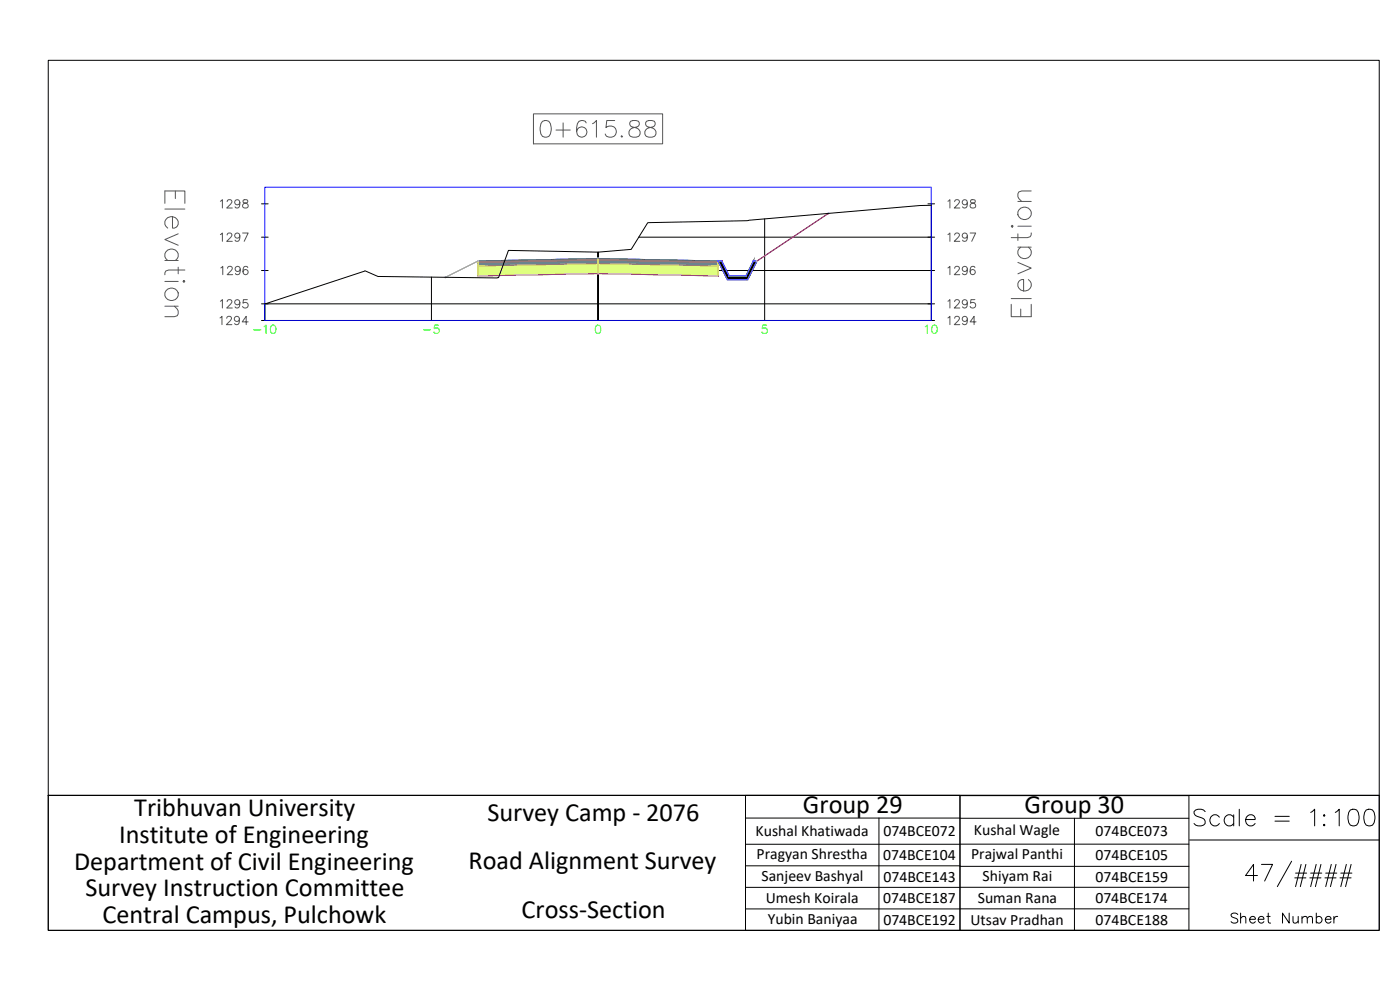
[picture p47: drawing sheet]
<svg xmlns="http://www.w3.org/2000/svg" width="420mm" height="297mm" viewBox="0 0 420 297" stroke-linecap="round" stroke-linejoin="round" font-family="sans-serif">
<defs><g id="words">
<text font-size="8.8" x="357" y="249.1">Scale = 1:100</text>
<g font-size="7.9">
<text x="40.3" y="244.7">Tribhuvan University</text>
<text x="241" y="244">Group 29</text>
<text x="307.5" y="244.1">Group 30</text>
<text x="146.3" y="246.4">Survey Camp - 2076</text>
<text x="35.7" y="252.8">Institute of Engineering</text>
<text x="22.2" y="261">Department of Civil Engineering</text>
<text x="140.6" y="260.7">Road Alignment Survey</text>
<text x="25.6" y="268.9">Survey Instruction Committee</text>
<text x="156.5" y="275.5">Cross-Section</text>
<text x="30.7" y="277.1">Central Campus, Pulchowk</text>
</g>
<text font-size="6.6" x="368.3" y="278.3">Sheet Number</text>
<g font-size="4.7">
<text x="226.8" y="251">Kushal Khatiwada</text>
<text x="265.1" y="250.9">074BCE072</text>
<text x="292.3" y="250.6">Kushal Wagle</text>
<text x="328.8" y="250.9">074BCE073</text>
<text x="227" y="257.7">Pragyan Shrestha</text>
<text x="291.4" y="257.8">Prajwal Panthi</text>
<text x="265" y="258">074BCE104</text>
<text x="328.8" y="258.1">074BCE105</text>
<text x="228.6" y="264.2">Sanjeev Bashyal</text>
<text x="265.1" y="264.5">074BCE143</text>
<text x="294.9" y="264.3">Shiyam Rai</text>
<text x="328.8" y="264.6">074BCE159</text>
<text x="229.8" y="271.1">Umesh Koirala</text>
<text x="265.1" y="271">074BCE187</text>
<text x="293.5" y="271">Suman Rana</text>
<text x="328.7" y="271">074BCE174</text>
<text x="230.4" y="277.1">Yubin Baniyaa</text>
<text x="265.1" y="277.4">074BCE192</text>
<text x="291.3" y="277.5">Utsav Pradhan</text>
<text x="328.8" y="277.4">074BCE188</text>
</g>
</g></defs>
<!-- layer: C-ANNO-VFRM -->
<path d="M76.1 99h2.2M79.2 98l.6-.5v2.5M81.5 97.7a.81 .81 0 0 1 1.2 .3 1.26 1.26 0 0 1-.8 2 1.6 1.6 0 0 1-.4-2.3zM127.1 99h2.1M131.6 97.5h-1.2l-.1 1.1a.88 .88 0 0 1 1.4 0 .88 .88 0 0 1-.2 1.3 .88 .88 0 0 1-1.3-.3M179 97.7a.82 .82 0 0 1 1.2 .3 1.26 1.26 0 0 1-.8 2 1.59 1.59 0 0 1-.4-2.3zM230.1 97.5h-1.2l-.1 1.1a.88 .88 0 0 1 1.3 0 .88 .88 0 0 1-.2 1.3 .88 .88 0 0 1-1.3-.3M277.7 98l.6-.5v2.5M280 97.7a.82 .82 0 0 1 1.1 .3 1.26 1.26 0 0 1-.8 2 1.59 1.59 0 0 1-.3-2.3z" fill="none" stroke="#0f0" stroke-width=".3"/>
<!-- layer: C-ROAD-SCTN-VIEW -->
<g fill="none" stroke="#545454" stroke-width=".3">
<path d="M160.1 34.2h38.8v9h-38.8zM162.8 36.4a1.63 1.63 0 0 1 2.4 .7 4.1 4.1 0 0 1-.5 3.8 1.63 1.63 0 0 1-2.4-.7 4.2 4.2 0 0 1 .5-3.8zM166.9 39h4.2M169 36.9v4.3M175.9 36.9a1.49 1.49 0 0 0-2.1-.5 4.6 4.6 0 0 0-.5 4 1.55 1.55 0 0 0 2.5 .2 1.55 1.55 0 0 0-.6-2.4 1.55 1.55 0 0 0-2.1 1.3M177.8 37.1l1.2-.9v5M184.5 36.2h-2.4l-.2 2.1a1.77 1.77 0 0 1 2.6-.1 1.77 1.77 0 0 1-.3 2.7 1.77 1.77 0 0 1-2.6-.7M189.2 36.4a1.01 1.01 0 0 0 .5 1.7 2.07 2.07 0 0 1 2.4 2.1l-.2 .5a1.96 1.96 0 0 1-3.1-.5 1.61 1.61 0 0 1 1.4-1.9l.9-.2a1.02 1.02 0 0 0 .5-1.7l-.7-.2zM194 36.4a1.01 1.01 0 0 0 .5 1.7 2.07 2.07 0 0 1 2.4 2.1l-.3 .5a1.96 1.96 0 0 1-3.1-.5 1.61 1.61 0 0 1 1.5-1.9l.9-.2a1.02 1.02 0 0 0 .5-1.7l-.7-.2zM52.6 57.3v2.3M186.6 40.7l-.2 .2 .2 .3 .3-.3M309.5 57.3h-2.9l-.8 .3-.3 .6v.8l1.1 1.4"/>
<path d="M49.5 61v-3.7h6v3.7M49.5 62.7h6M49.5 78.2h4M50.3 78.2a1.98 1.98 0 0 1 .6-3.5 1.98 1.98 0 0 1 2.6 2.3l-.9 1.2M51.8 65v3.4a1.72 1.72 0 0 0 1.8-1.7 1.72 1.72 0 0 0-1.8-1.7 1.89 1.89 0 0 0-2.2 1.1 1.89 1.89 0 0 0 .7 2.3M53.5 70.2l-4 1.7 4 1.7M66.1 70.4l.6-.5v2.5M66.1 60.4l.6-.5v2.5M68.2 70.5l.4-.6 .9 .2a.76 .76 0 0 1-.3 1.1l-1.2 1.2h1.7M68.2 60.5l.4-.6 .9 .2a.77 .77 0 0 1-.3 1.1l-1.2 1.2h1.7M72 70.7a.78 .78 0 0 1-1.1 .7 .78 .78 0 0 1-.3-1.2 .78 .78 0 0 1 1.3 .1 1.33 1.33 0 0 1-.9 2.1l-.4-.3M72 60.7a.78 .78 0 0 1-1.1 .7 .78 .78 0 0 1-.3-1.2 .78 .78 0 0 1 1.3 .1 1.32 1.32 0 0 1-.9 2.1l-.4-.3"/>
<path d="M72.8 69.9h1.7l-1.2 2.5M73 60a.51 .51 0 0 0 .3 .9 .89 .89 0 0 1 1 .3 .89 .89 0 0 1-.1 1.1l-.8 .1a.72 .72 0 0 1-.6-.8 .72 .72 0 0 1 .7-.6l.5-.1a.5 .5 0 0 0 .2-.9zM284.5 70.4l.6-.5v2.5M284.5 60.4l.6-.5v2.5M286.5 70.5l.5-.6 .8 .2a.78 .78 0 0 1-.2 1.1l-1.2 1.2h1.7M286.5 60.5l.5-.6 .8 .2a.79 .79 0 0 1-.2 1.1l-1.2 1.2h1.7M290.3 70.7a.78 .78 0 0 1-1.1 .7 .78 .78 0 0 1-.3-1.2 .78 .78 0 0 1 1.3 .1 1.73 1.73 0 0 1-.6 2.1l-.6-.1-.1-.2M290.3 60.7a.78 .78 0 0 1-1.1 .7 .78 .78 0 0 1-.3-1.2 .78 .78 0 0 1 1.3 .1 1.72 1.72 0 0 1-.6 2.1l-.6-.1-.1-.2M291.2 69.9h1.6l-1.2 2.5M291.4 60a.51 .51 0 0 0 .2 .9 .9 .9 0 0 1 1 .3 .9 .9 0 0 1 0 1.1l-.9 .1a.72 .72 0 0 1-.6-.8 .72 .72 0 0 1 .8-.6l.4-.1a.51 .51 0 0 0 .3-.9zM303.5 67.9l.3-.3 .3 .3-.3 .3zM305.5 78.7l4 1.7-4 1.8"/>
<path d="M305.5 74.2h4M305.5 70.2v2M305.5 67.9h4M305.5 60.4h4M306.3 74.2a1.98 1.98 0 0 0 .6 3.4 1.98 1.98 0 0 0 2.6-2.3l-.9-1.1M309.5 69.9l-.3 1.1-.9 .3h-4.8M49.5 84.4h4M49.5 91.9h4M52.3 91.9l1.2 1.4v.9l-.3 .5-.9 .3h-2.8M53.5 80.2v2M54.9 84.4l.3-.2 .3 .2-.3 .3zM55.5 81h-4.9l-.8 .3-.3 1.1"/>
<path d="M66 95.4l.6-.5v2.5M66.1 90.4l.6-.5v2.5M66.3 80.4l.6-.5v2.5M68 95.5l.5-.6 .7 .1 .3 .4-.4 .8-1.2 1.2h1.7M68.2 90.5l.4-.6 .9 .2a.76 .76 0 0 1-.3 1.1l-1.2 1.2h1.7M68.3 80.5l.5-.6 .8 .2a.78 .78 0 0 1-.2 1.1l-1.2 1.2h1.6M71.9 95.7a.78 .78 0 0 1-1.1 .7 .78 .78 0 0 1-.3-1.2 .78 .78 0 0 1 1.2 .1 1.73 1.73 0 0 1-.6 2.1l-.5-.1-.2-.3M72 90.7a.78 .78 0 0 1-1.1 .7 .78 .78 0 0 1-.3-1.2 .78 .78 0 0 1 1.3 .1 1.33 1.33 0 0 1-.9 2.1l-.4-.3M72.1 80.7a.78 .78 0 0 1-1.1 .7 .78 .78 0 0 1-.3-1.2 .78 .78 0 0 1 1.3 .1 1.73 1.73 0 0 1-.6 2.1l-.6-.1-.1-.2M74.2 89.9h-1.2l-.1 1.1a.88 .88 0 0 1 1.4 0 .88 .88 0 0 1-.2 1.3 .88 .88 0 0 1-1.3-.4M74.4 80.3a.72 .72 0 0 0-.7-.4 .72 .72 0 0 0-.7 .5 1.47 1.47 0 0 0 .6 2 .78 .78 0 0 0 .9-.7 .78 .78 0 0 0-.7-.8 .78 .78 0 0 0-.9 .7M74.5 96.6h-1.8l1.2-1.7v2.5"/>
<path d="M284.5 95.4l.6-.5v2.5M284.5 90.4l.6-.5v2.5M284.5 80.4l.6-.5v2.5M286.5 95.5l.5-.6 .8 .2a.79 .79 0 0 1-.2 1.1l-1.2 1.2h1.7M286.5 90.5l.5-.6 .8 .2a.78 .78 0 0 1-.2 1.1l-1.2 1.2h1.7M286.5 80.5l.5-.6 .8 .2a.78 .78 0 0 1-.2 1.1l-1.2 1.2h1.7M290.3 95.7a.78 .78 0 0 1-1.1 .7 .78 .78 0 0 1-.3-1.2 .78 .78 0 0 1 1.3 .1 1.72 1.72 0 0 1-.6 2.1l-.6-.1-.1-.3M290.3 90.7a.78 .78 0 0 1-1.1 .7 .78 .78 0 0 1-.3-1.2 .78 .78 0 0 1 1.3 .1 1.74 1.74 0 0 1-.6 2.1l-.6-.1-.1-.2M290.3 80.7a.78 .78 0 0 1-1.1 .7 .78 .78 0 0 1-.3-1.2 .78 .78 0 0 1 1.3 .1 1.73 1.73 0 0 1-.6 2.1l-.6-.1-.1-.2M292.6 89.9h-1.2l-.1 1.1a.88 .88 0 0 1 1.3 0 .88 .88 0 0 1-.2 1.3 .88 .88 0 0 1-1.2-.4M292.6 80.3a.72 .72 0 0 0-.7-.4 .72 .72 0 0 0-.6 .5 1.47 1.47 0 0 0 .6 2 .78 .78 0 0 0 .8-.7 .78 .78 0 0 0-.7-.8 .78 .78 0 0 0-.8 .7M292.9 96.6h-1.7l1.1-1.7v2.5"/>
<path d="M303.5 91.3v3.7h6v-3.7M303.5 89.6h6M306.3 92.7v2.3M308.6 83.9a1.98 1.98 0 0 1-.5 3.4 1.98 1.98 0 0 1-2.6-2.3 1.53 1.53 0 0 1 1.7-1.1v3.4"/>
<circle cx="307.4" cy="64" r="1.98"/>
<circle cx="51.5" cy="88.3" r="1.98"/>
</g>
<path d="M78.5 71.2h2M78.5 61.2h2M191.7 71.2h88.8M229.5 65.7v30.5M278.5 61.2h2M78.5 96.2h202M78.5 91.2h202M78.5 81.2h2M79.5 96.2v-5.1l30-9.9 4 1.8 35.7 .4 .4-.1 3-8.2 26.9 .6 9.9-.9 5.1-8 29.8-.6 51.7-4.5 3.5-.1v34.6M129.5 83.2v13M150.4 81.2h130.1M179.5 96.2v-20.5v20.5" fill="none" stroke="#000" stroke-width=".3"/>
<path d="M79.5 56.2h200v40h-200z" fill="none" stroke="#00f" stroke-width=".3"/>
<g fill="#7f9fff" stroke="#7f9fff" stroke-width=".3">
<path d="M167 77.8l12.5-.2v.2z"/>
<path d="M156 78.3l11-.5h12.5z"/>
<path d="M179.5 77.6l12.5 .2h-12.5z"/>
<path d="M179.5 77.8h12.5l23.5 .5z"/>
<path d="M143.5 78.3h12.5l11-.5zM143.5 78.3h12.5l-12.5 .2z"/>
<path d="M179.5 77.8l23.5 .5h12.5zM203 78.3h12.5v.2z"/>
</g>
<path d="M143.5 78.3l36-.7v.2l-36 .7zM179.5 77.6l36 .7v.2l-36-.7z" fill="none" stroke="#5c73b8" stroke-width=".3"/>
<g fill="#ffdf7f" stroke="#ffdf7f" stroke-width=".3">
<path d="M167 78.1l12.5-.3v.3z"/>
<path d="M156 78.5l11-.4h12.5z"/>
<path d="M179.5 77.8l12.5 .3h-12.5z"/>
<path d="M179.5 78.1h12.5l23.5 .4z"/>
<path d="M143.5 78.5h12.5l11-.4zM143.5 78.5h12.5l-12.5 .3z"/>
<path d="M179.5 78.1l23.5 .4h12.5zM203 78.5h12.5v.3z"/>
</g>
<path d="M143.5 78.5l36-.7v.3l-36 .7zM179.5 77.8l36 .7v.3l-36-.7z" fill="none" stroke="#b8a15c" stroke-width=".3"/>
<g fill="#4a8395" stroke="#4a8395" stroke-width=".3">
<path d="M143.5 78.8l36-.7v.7z"/>
<path d="M143.5 78.8h36v.3z"/>
<path d="M179.5 78.1l36 .7h-36z"/>
<path d="M179.5 78.8h36v.3z"/>
<path d="M143.5 78.8v.3h36zM143.5 79.1h36l-36 .7z"/>
<path d="M179.5 78.8v.3h36zM179.5 79.1h36v.7z"/>
</g>
<path d="M143.5 78.8l36-.7v1l-36 .7zM179.5 78.1l36 .7v1l-36-.7z" fill="none" stroke="#4a7095" stroke-width=".3"/>
<g fill="#dfff7f" stroke="#dfff7f" stroke-width=".3">
<path d="M143.5 79.8l36-.7v.7z"/>
<path d="M143.5 79.8h36v2.3z"/>
<path d="M179.5 79.1l36 .7h-36z"/>
<path d="M179.5 79.8h36v2.3z"/>
<path d="M143.5 79.8v2.3h36zM143.5 82.1h36l-36 .7z"/>
<path d="M179.5 79.8v2.3h36zM179.5 82.1h36v.7z"/>
</g>
<path d="M143.5 79.8l36-.7v3l-36 .7zM179.5 79.1l36 .7v3l-36-.7z" fill="none" stroke="#a5dd00" stroke-width=".3"/>
<path d="M179.3 77.4l.4 .4M179.7 77.4l-.4 .4" fill="none" stroke="#0ff" stroke-width=".3"/>
<g fill="none" stroke="#f00" stroke-width=".3">
<circle cx="143.5" cy="78.3" r=".15"/>
<circle cx="215.5" cy="78.3" r=".15"/>
</g>
<g fill="none" stroke="#d0d" stroke-width=".3">
<circle cx="143.5" cy="78.8" r=".15"/>
<circle cx="143.5" cy="79.8" r=".15"/>
<circle cx="179.5" cy="79.1" r=".15"/>
<circle cx="179.5" cy="77.8" r=".15"/>
<circle cx="179.5" cy="78.1" r=".15"/>
<circle cx="215.5" cy="78.8" r=".15"/>
<circle cx="215.5" cy="78.3" r=".15"/>
<circle cx="215.5" cy="79.8" r=".15"/>
<circle cx="216.6" cy="78.3" r=".15"/>
<circle cx="226.1" cy="78.3" r=".15"/>
<circle cx="227.2" cy="78.3" r=".15"/>
<circle cx="248.6" cy="64" r=".15"/>
<circle cx="133.7" cy="83.2" r=".15"/>
<circle cx="143.5" cy="82.8" r=".15"/>
<circle cx="179.5" cy="82.1" r=".15"/>
<circle cx="215.5" cy="82.8" r=".15"/>
</g>
<g fill="none" stroke="#ff7f7f" stroke-width=".3">
<circle cx="143.5" cy="78.5" r=".15"/>
<circle cx="215.5" cy="78.5" r=".15"/>
</g>
<path d="M248.6 64l-21.4 14.3h-1.1l-2.2 4.5h-5.1l-2.2-4.5-37.1-.7-36 .7-9.8 4.9" fill="none" stroke="#7f9fff" stroke-width=".3"/>
<path d="M143.5 78.3l36-.7 36 .7" fill="none" stroke="#396472" stroke-width=".3"/>
<path d="M143.5 78.5l36-.7 36 .7" fill="none" stroke="#95704a" stroke-width=".3"/>
<path d="M143.5 78.8l36-.7 36 .7" fill="none" stroke="#b8735c" stroke-width=".3"/>
<path d="M143.5 79.8l36-.7 36 .7" fill="none" stroke="#b88a5c" stroke-width=".3"/>
<path d="M143.5 82.8l36-.7 36 .7" fill="none" stroke="#ffdf7f" stroke-width=".3"/>
<path d="M143.5 78.3l-9.8 4.9M248.6 64l-21.4 14.3-2.8 5.6h-6.1l-2.8-5.6M143.5 82.8l36-.7 36 .7" fill="none" stroke="#f0f" stroke-width=".3"/>
<path d="M143.5 78.3v4.5M179.5 77.6v4.5M215.5 78.3v4.5" fill="none" stroke="#ff0" stroke-width=".3"/>
<g fill="none" stroke="#dcdcdc" stroke-width=".3">
<path d="M143.4 78.2l-.1 .1M143.5 78.2l.1 .1M143.6 78.4h-.2M227.1 78.2v.1M227.2 78.2l.2 .1M227.3 78.4h-.2M218.2 83.8l-.1 .2M218.3 83.8l.1 .1M218.4 84l-.2 .1M218.8 82.7l-.1 .2M218.9 82.7l.1 .1M219 82.9h-.2"/>
<path d="M223.8 82.7l-.1 .2M223.9 82.7l.1 .1M224 82.9h-.2M224.3 83.8v.2M224.4 83.8l.2 .1M224.5 84l-.2 .1"/>
</g>
<path d="M143.5 78.3l-9.8 4.9" fill="none" stroke="#7fff7f" stroke-width=".3"/>
<g fill="#000" stroke="#000" stroke-width=".3">
<path d="M215.5 78.3l3.3 4.5-2.2-4.5zM215.5 78.3l3.3 4.5h-1.1z"/>
<path d="M226.1 78.3l-1.1 4.5 2.2-4.5zM226.1 78.3l-1.1 4.5h-1.1z"/>
<path d="M217.7 82.8l6.7 1.1 .6-1.1zM217.7 82.8l6.7 1.1h-6.1z"/>
</g>
<path d="M215.5 78.3h1.1l2.2 4.5h5.1l2.2-4.5h1.1l-2.8 5.6h-6.1z" fill="none" stroke="#dd6e00" stroke-width=".3"/>
<path d="M215.5 78.3h1.1l2.2 4.5h5.1l2.2-4.5h1.1l-2.8 5.6h-6.1z" fill="none" stroke="#007fff" stroke-width=".3"/>
<path d="M248.6 64l-21.4 14.3" fill="none" stroke="#ff3f00" stroke-width=".3"/>
<!-- layer: 0 -->
<g fill="none" stroke="#000" stroke-width=".3">
<path d="M14.5 18.1h399.4v220.6h-399.4zM14.5 238.7h399.4v40.4h-399.4zM223.7 238.7h64.4v40.5h-64.4zM288.1 238.7h68.7v40.5h-68.7zM223.7 245.4h64.4M223.7 259.8h64.4M263.8 245.4v33.8M288.1 245.5h68.7M288.1 259.9h68.7M322.5 245.5v33.7M356.8 253.3h-133.1M357 252h56.9"/>
<path d="M378.6 259.4h3.3l-2.4 5M387.6 258.4l-4.3 7.6M390.5 259.4l-1.7 6.6M391.9 259.4l-1.7 6.6M395 259.4l-1.7 6.6M396.4 259.4l-1.6 6.6M399.5 259.4l-1.6 6.6M401 259.4l-1.7 6.6M404.1 259.4l-1.7 6.6M405.5 259.4l-1.7 6.6M223.7 266.2h64.4M223.7 272.7h64.4"/>
<path d="M288.1 266.2h68.7M288.1 272.7h68.7M377.4 262.7h-3.6l2.4-3.3v5M388.6 263.4h3.3M388.8 262h3.3M393.1 263.4h3.3M393.3 262h3.4M397.6 263.4h3.4M397.9 262h3.3M402.1 263.4h3.4M402.4 262h3.3"/>
</g>
<use href="#words"/>
</svg>
